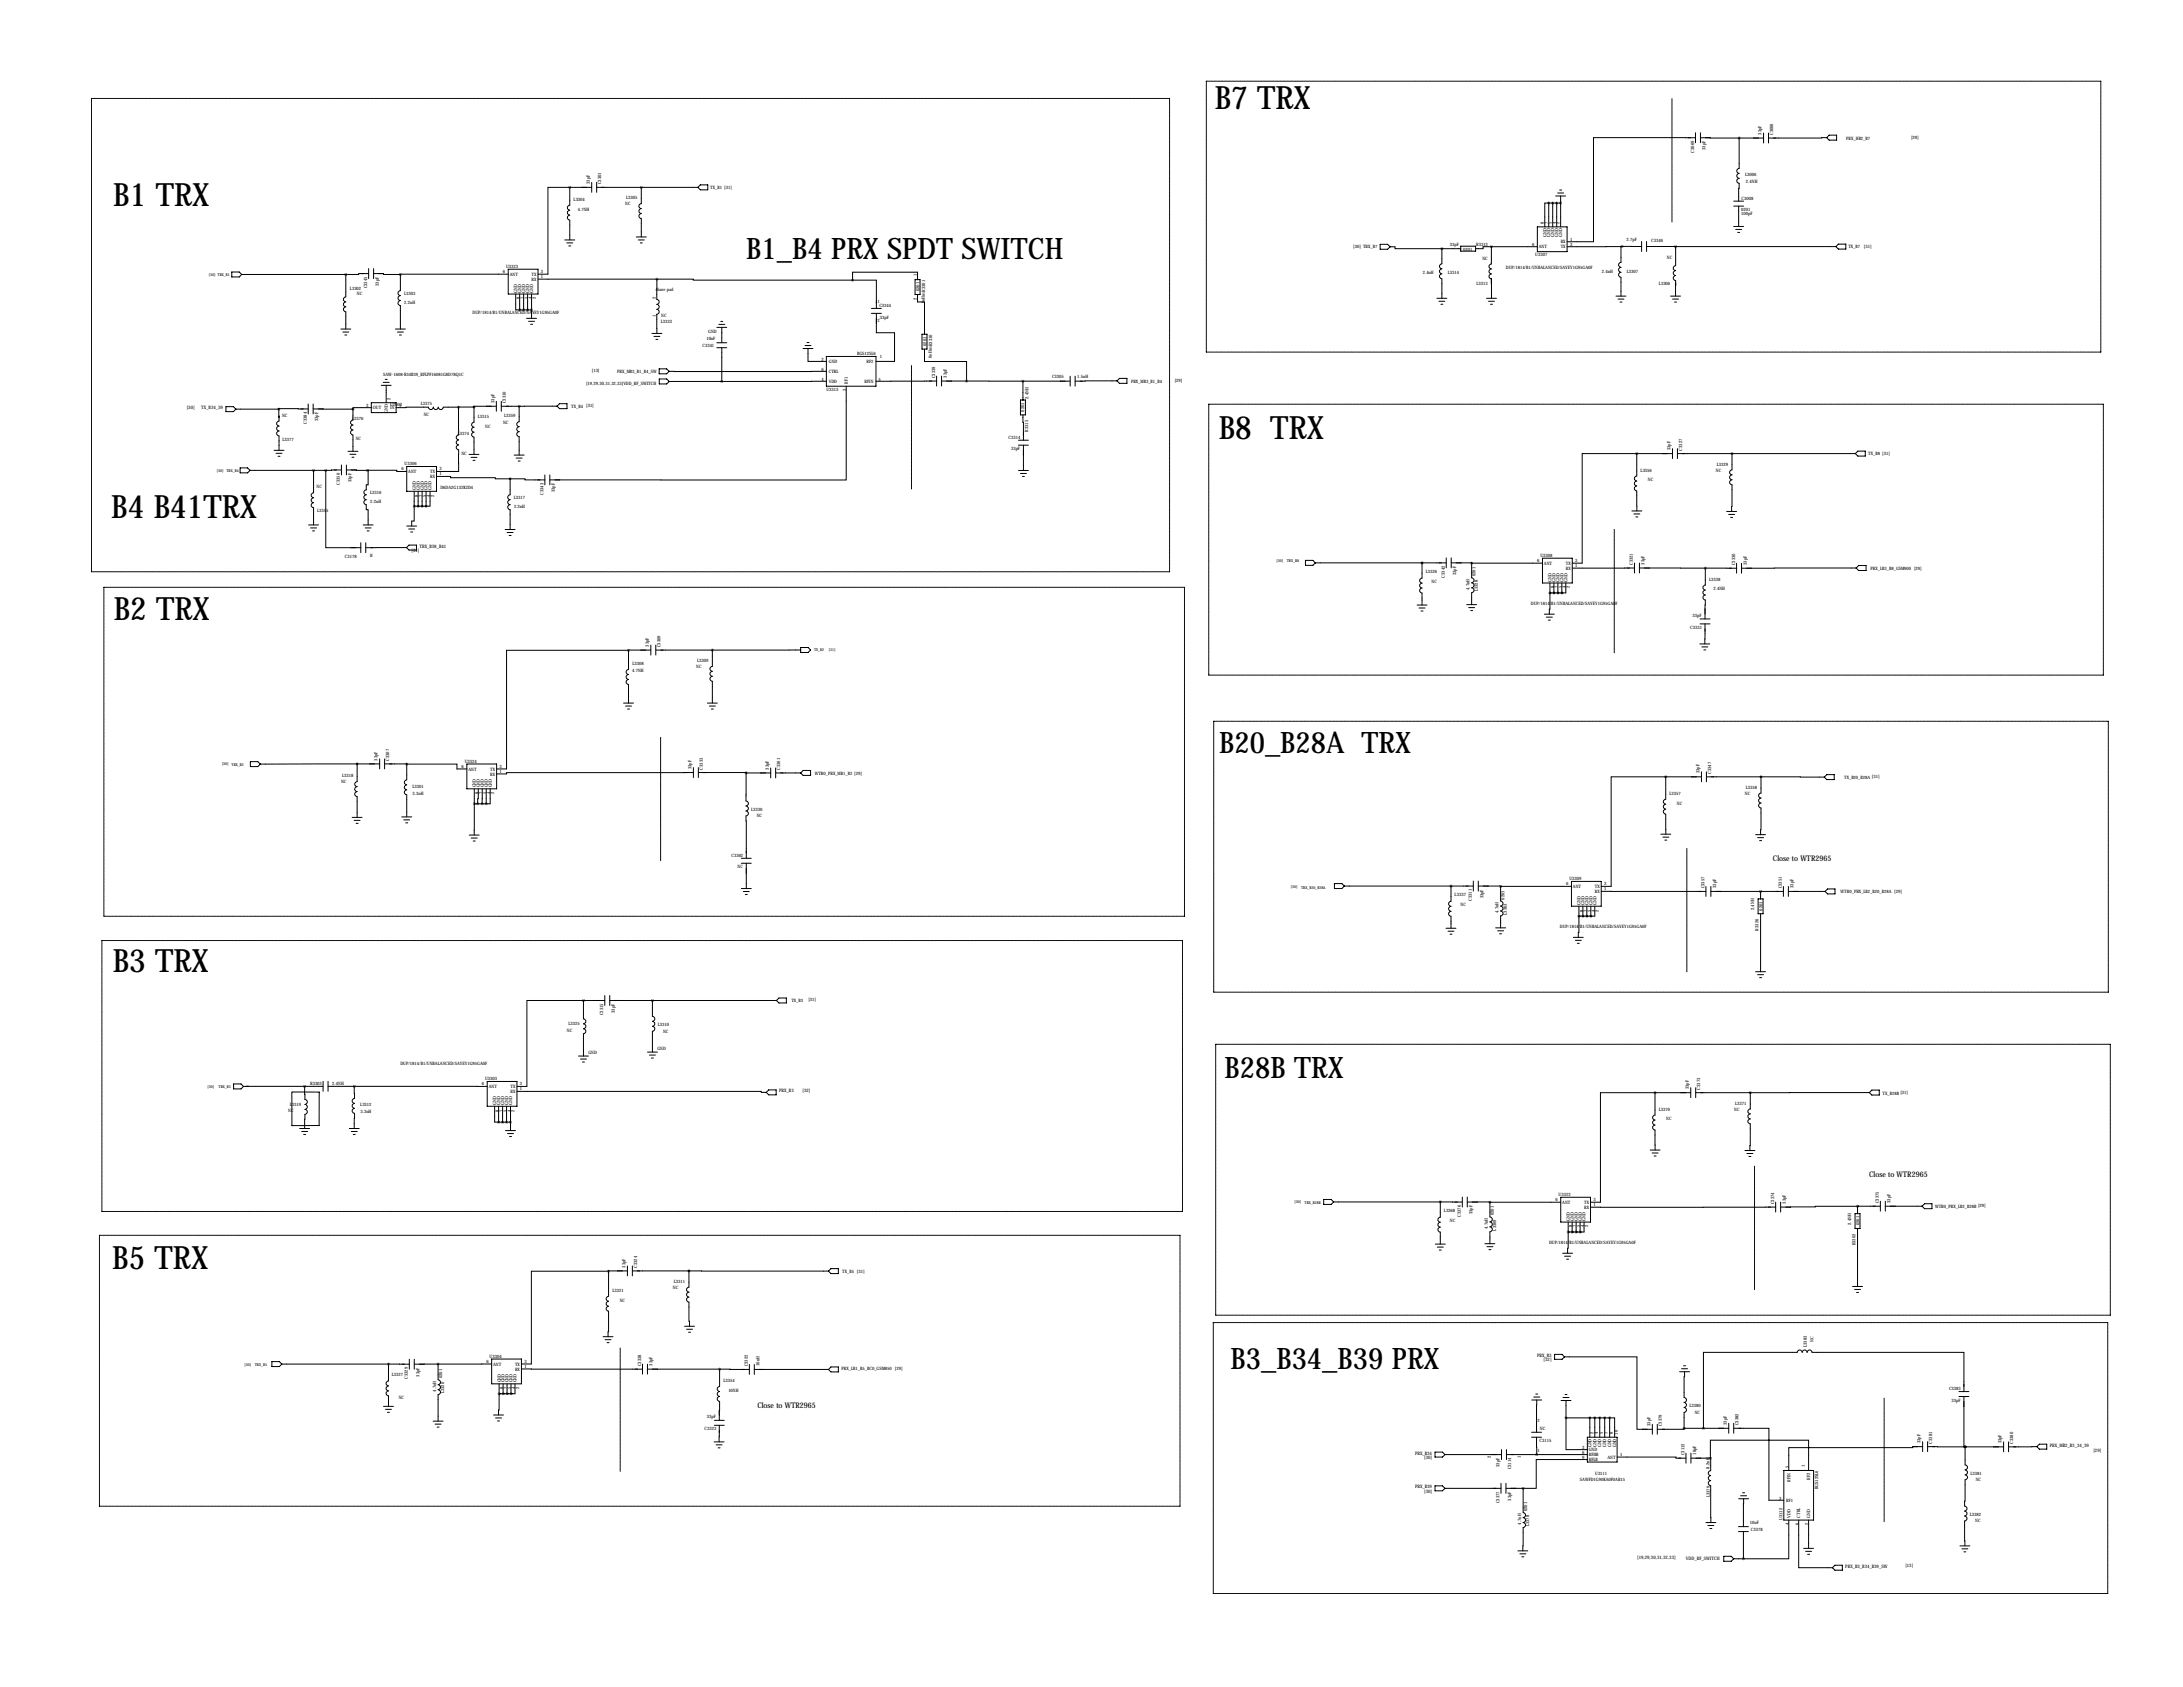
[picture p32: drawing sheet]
<svg xmlns="http://www.w3.org/2000/svg" width="1118mm" height="864mm" viewBox="0 0 1118 864" stroke-linecap="round" stroke-linejoin="round" font-family="sans-serif">
<defs><g id="words">
<g font-size="16.5">
<text x="622" y="56">B7 TRX</text>
<text x="58" y="106">B1 TRX</text>
<text x="624" y="225">B8 TRX</text>
<text x="57" y="265">B4 B41TRX</text>
<text x="58" y="317">B2 TRX</text>
<text x="58" y="497">B3 TRX</text>
<text x="57" y="649">B5 TRX</text>
</g>
<g font-size="15.1">
<text x="382" y="133">B1_B4 PRX SPDT SW</text>
<text x="512" y="133">ITCH</text>
<text x="624" y="386">B20_B28A TRX</text>
<text x="627" y="552">B28B TRX</text>
<text x="630" y="701">B3_B34_B39 PRX</text>
</g>
<g font-size="4">
<text x="908" y="441">Close to W</text>
<text x="925" y="441">TR2965</text>
<text x="957" y="603">Close to W</text>
<text x="974" y="603">TR2965</text>
<text x="388" y="721">Close to W</text>
<text x="405" y="721">TR2965</text>
</g>
<g font-size="2.4">
<text x="96" y="209">[30]</text>
<text x="103" y="209">TX_B34_39</text>
<text x="215" y="280">TRX_B38_B41</text>
<text x="211" y="282">[31]</text>
<text x="399" y="559">PRX_B3</text>
<text x="411" y="559">[32]</text>
<text x="787" y="695">PRX_B3</text>
<text x="790" y="697">[32]</text>
<text x="1049" y="741">PRX_MB2_B3_34_39</text>
<text x="1072" y="743">[29]</text>
<text x="724" y="745">PRX_B34</text>
<text x="729" y="747">[30]</text>
<text x="724" y="762">PRX_B39</text>
<text x="729" y="764">[30]</text>
<text x="838" y="798">[19,29,30,31,32,33]</text>
<text x="863" y="798">VDD_RF_SW</text>
<text x="875" y="798">ITCH</text>
<text x="945" y="803">PRX_B3_B34_B39_SW</text>
<text x="975" y="802">[13]</text>
</g>
<g font-size="2.3">
<text x="902" y="69" transform="rotate(-90 902 69)">33pF</text>
<text x="908" y="69" transform="rotate(-90 908 69)">C3006</text>
<text x="945" y="72">PRX_HB2_B7</text>
<text x="978" y="71">[29]</text>
<text x="873" y="77" transform="rotate(-90 873 77)">33pF</text>
<text x="867" y="78" transform="rotate(-90 867 78)">C3069</text>
<text x="302" y="94" transform="rotate(-90 302 94)">33pF</text>
<text x="308" y="94" transform="rotate(-90 308 94)">C3301</text>
<text x="893" y="90">L3006</text>
<text x="894" y="94">2.4NH</text>
<text x="364" y="97">TX_B1 [31]</text>
<text x="294" y="103">L3304</text>
<text x="296" y="108">4.7NH</text>
<text x="320" y="105">NC</text>
<text x="321" y="102">L3305</text>
<text x="892" y="102">C3008</text>
<text x="891" y="108">0201</text>
<text x="891" y="110">100pF</text>
<text x="790" y="115" transform="rotate(-90 790 115)">8</text>
<text x="792" y="115" transform="rotate(-90 792 115)">7</text>
<text x="794" y="115" transform="rotate(-90 794 115)">5</text>
<text x="796" y="115" transform="rotate(-90 796 115)">4</text>
<text x="798" y="115" transform="rotate(-90 798 115)">2</text>
<text x="742" y="126">33pF</text>
<text x="756" y="126">R3313</text>
<text x="784" y="126">6</text>
<text x="792" y="121" transform="rotate(-90 792 121)">GND</text>
<text x="794" y="121" transform="rotate(-90 794 121)">GND</text>
<text x="796" y="121" transform="rotate(-90 796 121)">GND</text>
<text x="798" y="121" transform="rotate(-90 798 121)">GND</text>
<text x="799" y="125">RX</text>
<text x="800" y="121" transform="rotate(-90 800 121)">GND</text>
<text x="804" y="126">3</text>
<text x="804" y="123">1</text>
<text x="833" y="123">2.7pF</text>
<text x="845" y="124">C3346</text>
<text x="693" y="127">[30] TRX_B7</text>
<text x="749" y="128">0201</text>
<text x="786" y="131">U3307</text>
<text x="788" y="127">ANT</text>
<text x="799" y="127">TX</text>
<text x="946" y="127">TX_B7 [31]</text>
<text x="259" y="137">U3323</text>
<text x="759" y="133">NC</text>
<text x="771" y="137">DUP/1814/B1/UNBALANCED/SAYEY1G95GA0F</text>
<text x="853" y="133">NC</text>
<text x="257" y="140">6</text>
<text x="261" y="141">ANT</text>
<text x="272" y="141">TX</text>
<text x="272" y="144">RX</text>
<text x="277" y="140">3</text>
<text x="277" y="142">1</text>
<text x="469" y="141" transform="rotate(-90 469 141)">1</text>
<text x="728" y="140">2.4nH</text>
<text x="741" y="140">L3314</text>
<text x="820" y="140">2.4nH</text>
<text x="833" y="140">L3307</text>
<text x="179" y="148">L3302</text>
<text x="188" y="148" transform="rotate(-90 188 148)">C3345</text>
<text x="194" y="146" transform="rotate(-90 194 146)">33pF</text>
<text x="265" y="150" transform="rotate(-90 265 150)">GND</text>
<text x="267" y="150" transform="rotate(-90 267 150)">GND</text>
<text x="269" y="150" transform="rotate(-90 269 150)">GND</text>
<text x="271" y="150" transform="rotate(-90 271 150)">GND</text>
<text x="273" y="150" transform="rotate(-90 273 150)">GND</text>
<text x="336" y="149">share pad</text>
<text x="471" y="149" transform="rotate(-90 471 149)">0201</text>
<text x="756" y="146">L3313</text>
<text x="849" y="146">L3306</text>
<text x="183" y="151">NC</text>
<text x="207" y="151">L3303</text>
<text x="207" y="156">2.2nH</text>
<text x="266" y="153" transform="rotate(-90 266 153)">8</text>
<text x="268" y="153" transform="rotate(-90 268 153)">7</text>
<text x="270" y="153" transform="rotate(-90 270 153)">5</text>
<text x="272" y="153" transform="rotate(-90 272 153)">4</text>
<text x="274" y="153" transform="rotate(-90 274 153)">2</text>
<text x="336" y="153" transform="rotate(-90 336 153)">2</text>
<text x="449" y="155">1</text>
<text x="469" y="154" transform="rotate(-90 469 154)">2</text>
<text x="473" y="155" transform="rotate(-90 473 155)">0oHmR3301</text>
<text x="242" y="161">DUP/1814/B1/UNBALANCED/SAYEY1G95GA0F</text>
<text x="450" y="157">C3344</text>
<text x="336" y="162" transform="rotate(-90 336 162)">1</text>
<text x="338" y="165">L3333</text>
<text x="339" y="162">NC</text>
<text x="449" y="165">2</text>
<text x="450" y="163">33pF</text>
<text x="363" y="170">GND</text>
<text x="360" y="177">C3341</text>
<text x="362" y="174">10nF</text>
<text x="474" y="177" transform="rotate(-90 474 177)">0201</text>
<text x="421" y="185">2</text>
<text x="424" y="186">GND</text>
<text x="439" y="182">BGS12SL6</text>
<text x="444" y="186">RF2</text>
<text x="450" y="183">1</text>
<text x="477" y="183" transform="rotate(-90 477 183)">0oHmR3310</text>
<text x="303" y="190">[13]</text>
<text x="316" y="191">PRX_MB3_B1_B4_SW</text>
<text x="421" y="190">6</text>
<text x="424" y="191">CTRL</text>
<text x="196" y="193">SAW</text>
<text x="201" y="193">-1608-B34B39_RFLPF16081G8D78Q1C</text>
<text x="300" y="197">[19,29,30,31,32,33]VDD_RF_SW</text>
<text x="331" y="197">ITCH</text>
<text x="421" y="195">4</text>
<text x="424" y="196">VDD</text>
<text x="434" y="196" transform="rotate(-90 434 196)">RF1</text>
<text x="443" y="196">RFIN</text>
<text x="450" y="195">5</text>
<text x="479" y="194" transform="rotate(-90 479 194)">C3339</text>
<text x="485" y="193" transform="rotate(-90 485 193)">33pF</text>
<text x="539" y="193">C3305</text>
<text x="552" y="193">1.5nH</text>
<text x="579" y="196">PRX_MB3_B1_B4</text>
<text x="601" y="196">[29]</text>
<text x="423" y="200">U3313</text>
<text x="433" y="200" transform="rotate(-90 433 200)">3</text>
<text x="187" y="208">3</text>
<text x="191" y="209">OUT</text>
<text x="200" y="208">U2903</text>
<text x="200" y="209">IN</text>
<text x="200" y="205" transform="rotate(-90 200 205)">2</text>
<text x="204" y="208">1</text>
<text x="215" y="207">L3375</text>
<text x="253" y="206" transform="rotate(-90 253 206)">33pF</text>
<text x="259" y="206" transform="rotate(-90 259 206)">C3310</text>
<text x="292" y="209">TX_B4 [31]</text>
<text x="527" y="204" transform="rotate(-90 527 204)">2.4NH</text>
<text x="144" y="213">NC</text>
<text x="163" y="216" transform="rotate(-90 163 216)">33pF</text>
<text x="180" y="215">L3376</text>
<text x="199" y="211" transform="rotate(-90 199 211)">GND</text>
<text x="217" y="213">NC</text>
<text x="245" y="214">L3315</text>
<text x="258" y="214">L3359</text>
<text x="524" y="211" transform="rotate(-90 524 211)">0201</text>
<text x="157" y="217" transform="rotate(-90 157 217)">C3384</text>
<text x="248" y="219">NC</text>
<text x="258" y="217">NC</text>
<text x="526" y="221" transform="rotate(-90 526 221)">R3315</text>
<text x="145" y="226">L3377</text>
<text x="182" y="225">NC</text>
<text x="234" y="223">L3374</text>
<text x="516" y="225">C3314</text>
<text x="236" y="233">NC</text>
<text x="518" y="231">33pF</text>
<text x="855" y="230" transform="rotate(-90 855 230)">33pF</text>
<text x="861" y="231" transform="rotate(-90 861 231)">C3327</text>
<text x="956" y="233">TX_B8 [31]</text>
<text x="207" y="238">U3306</text>
<text x="879" y="238">L3329</text>
<text x="206" y="241">6</text>
<text x="209" y="242">ANT</text>
<text x="220" y="242">TX</text>
<text x="220" y="245">RX</text>
<text x="225" y="241">3</text>
<text x="225" y="243">1</text>
<text x="840" y="241">L3356</text>
<text x="878" y="241">NC</text>
<text x="162" y="250">NC</text>
<text x="174" y="248" transform="rotate(-90 174 248)">C3350</text>
<text x="180" y="247" transform="rotate(-90 180 247)">33pF</text>
<text x="213" y="251" transform="rotate(-90 213 251)">GND</text>
<text x="215" y="251" transform="rotate(-90 215 251)">GND</text>
<text x="217" y="251" transform="rotate(-90 217 251)">GND</text>
<text x="219" y="251" transform="rotate(-90 219 251)">GND</text>
<text x="221" y="251" transform="rotate(-90 221 251)">GND</text>
<text x="226" y="250">D6DA2G132K2D4</text>
<text x="844" y="246">NC</text>
<text x="189" y="253">L3316</text>
<text x="189" y="258">2.2nH</text>
<text x="214" y="254" transform="rotate(-90 214 254)">8</text>
<text x="216" y="254" transform="rotate(-90 216 254)">7</text>
<text x="218" y="254" transform="rotate(-90 218 254)">5</text>
<text x="220" y="254" transform="rotate(-90 220 254)">4</text>
<text x="222" y="254" transform="rotate(-90 222 254)">2</text>
<text x="263" y="256">L3317</text>
<text x="278" y="253" transform="rotate(-90 278 253)">C3343</text>
<text x="284" y="252" transform="rotate(-90 284 252)">33pF</text>
<text x="162" y="262">L3355</text>
<text x="263" y="260">2.2nH</text>
<text x="177" y="285">C3178</text>
<text x="191" y="285" transform="rotate(-90 191 285)">nc</text>
<text x="787" y="288">6</text>
<text x="789" y="285">U3308</text>
<text x="806" y="288">3</text>
<text x="730" y="293">L3326</text>
<text x="790" y="289">ANT</text>
<text x="802" y="289">TX</text>
<text x="802" y="292">RX</text>
<text x="806" y="290">1</text>
<text x="836" y="289" transform="rotate(-90 836 289)">C3321</text>
<text x="842" y="289" transform="rotate(-90 842 289)">33pF</text>
<text x="888" y="289" transform="rotate(-90 888 289)">C3330</text>
<text x="894" y="289" transform="rotate(-90 894 289)">33pF</text>
<text x="958" y="292">PRX_LB3_B8_GSM900 [29]</text>
<text x="733" y="299">NC</text>
<text x="740" y="296" transform="rotate(-90 740 296)">C3342</text>
<text x="746" y="294" transform="rotate(-90 746 294)">33pF</text>
<text x="755" y="295" transform="rotate(-90 755 295)">0201</text>
<text x="794" y="298" transform="rotate(-90 794 298)">GND</text>
<text x="796" y="298" transform="rotate(-90 796 298)">GND</text>
<text x="798" y="298" transform="rotate(-90 798 298)">GND</text>
<text x="800" y="298" transform="rotate(-90 800 298)">GND</text>
<text x="802" y="298" transform="rotate(-90 802 298)">GND</text>
<text x="875" y="297">L3338</text>
<text x="752" y="302" transform="rotate(-90 752 302)">4.7nH</text>
<text x="757" y="303" transform="rotate(-90 757 303)">L3328</text>
<text x="796" y="301" transform="rotate(-90 796 301)">8</text>
<text x="798" y="301" transform="rotate(-90 798 301)">7</text>
<text x="800" y="301" transform="rotate(-90 800 301)">5</text>
<text x="802" y="301" transform="rotate(-90 802 301)">4</text>
<text x="804" y="301" transform="rotate(-90 804 301)">2</text>
<text x="877" y="302">2.4NH</text>
<text x="784" y="309">DUP/1814/B1/UNBALANCED/SAYEY1G95GA0F</text>
<text x="867" y="316">33pF</text>
<text x="865" y="322">C3331</text>
<text x="332" y="331" transform="rotate(-90 332 331)">33pF</text>
<text x="338" y="331" transform="rotate(-90 338 331)">C3309</text>
<text x="324" y="341">L3308</text>
<text x="357" y="339">L3309</text>
<text x="324" y="344">4.7NH</text>
<text x="356" y="342">NC</text>
<text x="193" y="389" transform="rotate(-90 193 389)">33pF</text>
<text x="199" y="390" transform="rotate(-90 199 390)">C3307</text>
<text x="236" y="393">6</text>
<text x="238" y="390">U3324</text>
<text x="240" y="394">ANT</text>
<text x="251" y="394">TX</text>
<text x="256" y="393">3</text>
<text x="256" y="396">1</text>
<text x="354" y="394" transform="rotate(-90 354 394)">33pF</text>
<text x="360" y="394" transform="rotate(-90 360 394)">C3333</text>
<text x="394" y="394" transform="rotate(-90 394 394)">33pF</text>
<text x="399" y="394" transform="rotate(-90 399 394)">C3361</text>
<text x="870" y="396" transform="rotate(-90 870 396)">33pF</text>
<text x="175" y="401">NC</text>
<text x="175" y="398">L3318</text>
<text x="251" y="397">RX</text>
<text x="417" y="397">W</text>
<text x="419" y="397">TR0_PRX_MB1_B2 [29]</text>
<text x="876" y="396" transform="rotate(-90 876 396)">C3347</text>
<text x="944" y="399">TX_B20_B28A[31]</text>
<text x="211" y="403">L3301</text>
<text x="211" y="407">3.3nH</text>
<text x="244" y="403" transform="rotate(-90 244 403)">GND</text>
<text x="245" y="407" transform="rotate(-90 245 407)">8</text>
<text x="246" y="403" transform="rotate(-90 246 403)">GND</text>
<text x="247" y="407" transform="rotate(-90 247 407)">7</text>
<text x="248" y="403" transform="rotate(-90 248 403)">GND</text>
<text x="249" y="407" transform="rotate(-90 249 407)">5</text>
<text x="250" y="403" transform="rotate(-90 250 403)">GND</text>
<text x="251" y="407" transform="rotate(-90 251 407)">4</text>
<text x="252" y="403" transform="rotate(-90 252 403)">GND</text>
<text x="253" y="407" transform="rotate(-90 253 407)">2</text>
<text x="855" y="407">L3357</text>
<text x="893" y="407">NC</text>
<text x="894" y="404">L3358</text>
<text x="859" y="412">NC</text>
<text x="385" y="415">L3330</text>
<text x="387" y="418">NC</text>
<text x="374" y="439">C3362</text>
<text x="378" y="445">NC</text>
<text x="802" y="453">6</text>
<text x="803" y="450">U3309</text>
<text x="805" y="455">ANT</text>
<text x="816" y="455">TX</text>
<text x="821" y="453">3</text>
<text x="821" y="456">1</text>
<text x="873" y="455" transform="rotate(-90 873 455)">C3357</text>
<text x="879" y="455" transform="rotate(-90 879 455)">33pF</text>
<text x="912" y="455" transform="rotate(-90 912 455)">C3351</text>
<text x="918" y="455" transform="rotate(-90 918 455)">33pF</text>
<text x="745" y="459">L3337</text>
<text x="754" y="461" transform="rotate(-90 754 461)">C3311</text>
<text x="759" y="460" transform="rotate(-90 759 460)">33pF</text>
<text x="770" y="461" transform="rotate(-90 770 461)">0201</text>
<text x="816" y="457">RX</text>
<text x="942" y="457">W</text>
<text x="944" y="457">TR0_PRX_LB2_B20_B28A [29]</text>
<text x="748" y="464">NC</text>
<text x="767" y="467" transform="rotate(-90 767 467)">4.7nH</text>
<text x="809" y="463" transform="rotate(-90 809 463)">GND</text>
<text x="810" y="467" transform="rotate(-90 810 467)">8</text>
<text x="811" y="463" transform="rotate(-90 811 463)">GND</text>
<text x="812" y="467" transform="rotate(-90 812 467)">7</text>
<text x="813" y="463" transform="rotate(-90 813 463)">GND</text>
<text x="815" y="467" transform="rotate(-90 815 467)">5</text>
<text x="815" y="463" transform="rotate(-90 815 463)">GND</text>
<text x="817" y="467" transform="rotate(-90 817 467)">4</text>
<text x="817" y="463" transform="rotate(-90 817 463)">GND</text>
<text x="819" y="467" transform="rotate(-90 819 467)">2</text>
<text x="898" y="466" transform="rotate(-90 898 466)">2.4NH</text>
<text x="902" y="466" transform="rotate(-90 902 466)">0201</text>
<text x="771" y="468" transform="rotate(-90 771 468)">L3363</text>
<text x="799" y="475">DUP/1814/B1/UNBALANCED/SAYEY1G95GA0F</text>
<text x="900" y="476" transform="rotate(-90 900 476)">R3326</text>
<text x="405" y="513">TX_B3</text>
<text x="414" y="513">[31]</text>
<text x="309" y="520" transform="rotate(-90 309 520)">C3315</text>
<text x="315" y="519" transform="rotate(-90 315 519)">33pF</text>
<text x="291" y="525">L3325</text>
<text x="337" y="525">L3310</text>
<text x="290" y="528">NC</text>
<text x="339" y="529">NC</text>
<text x="301" y="539">GND</text>
<text x="337" y="537">GND</text>
<text x="205" y="545">DUP/1814/B1/UNBALANCED/SAYEY1G95GA0F</text>
<text x="159" y="555">R3303</text>
<text x="170" y="555">2.4NH</text>
<text x="247" y="556">6</text>
<text x="248" y="553">U3303</text>
<text x="250" y="557">ANT</text>
<text x="261" y="557">TX</text>
<text x="266" y="556">3</text>
<text x="865" y="558" transform="rotate(-90 865 558)">33pF</text>
<text x="870" y="558" transform="rotate(-90 870 558)">C3373</text>
<text x="261" y="560">RX</text>
<text x="266" y="558">1</text>
<text x="964" y="560">TX_B28B[31]</text>
<text x="148" y="569">NC</text>
<text x="148" y="566">L3319</text>
<text x="184" y="566">L3312</text>
<text x="185" y="570">3.3nH</text>
<text x="254" y="566" transform="rotate(-90 254 566)">GND</text>
<text x="255" y="569" transform="rotate(-90 255 569)">8</text>
<text x="256" y="566" transform="rotate(-90 256 566)">GND</text>
<text x="257" y="569" transform="rotate(-90 257 569)">7</text>
<text x="258" y="566" transform="rotate(-90 258 566)">GND</text>
<text x="259" y="569" transform="rotate(-90 259 569)">5</text>
<text x="260" y="566" transform="rotate(-90 260 566)">GND</text>
<text x="261" y="569" transform="rotate(-90 261 569)">4</text>
<text x="262" y="566" transform="rotate(-90 262 566)">GND</text>
<text x="263" y="569" transform="rotate(-90 263 569)">2</text>
<text x="849" y="569">L3370</text>
<text x="888" y="569">NC</text>
<text x="888" y="565">L3371</text>
<text x="853" y="574">NC</text>
<text x="796" y="615">6</text>
<text x="798" y="612">U3322</text>
<text x="800" y="616">ANT</text>
<text x="811" y="616">TX</text>
<text x="816" y="615">3</text>
<text x="816" y="617">1</text>
<text x="908" y="616" transform="rotate(-90 908 616)">C3374</text>
<text x="914" y="616" transform="rotate(-90 914 616)">33pF</text>
<text x="962" y="616" transform="rotate(-90 962 616)">C3375</text>
<text x="968" y="616" transform="rotate(-90 968 616)">33pF</text>
<text x="739" y="620">L3368</text>
<text x="748" y="623" transform="rotate(-90 748 623)">C3376</text>
<text x="754" y="622" transform="rotate(-90 754 622)">33pF</text>
<text x="765" y="622" transform="rotate(-90 765 622)">0201</text>
<text x="811" y="619">RX</text>
<text x="991" y="618">W</text>
<text x="993" y="618">TR0_PRX_LB2_B28B[29]</text>
<text x="742" y="626">NC</text>
<text x="762" y="629" transform="rotate(-90 762 629)">4.7nH</text>
<text x="766" y="630" transform="rotate(-90 766 630)">L3369</text>
<text x="804" y="625" transform="rotate(-90 804 625)">GND</text>
<text x="805" y="628" transform="rotate(-90 805 628)">8</text>
<text x="806" y="625" transform="rotate(-90 806 625)">GND</text>
<text x="807" y="628" transform="rotate(-90 807 628)">7</text>
<text x="808" y="625" transform="rotate(-90 808 625)">GND</text>
<text x="809" y="628" transform="rotate(-90 809 628)">5</text>
<text x="810" y="625" transform="rotate(-90 810 625)">GND</text>
<text x="811" y="628" transform="rotate(-90 811 628)">4</text>
<text x="812" y="625" transform="rotate(-90 812 625)">GND</text>
<text x="813" y="628" transform="rotate(-90 813 628)">2</text>
<text x="948" y="627" transform="rotate(-90 948 627)">2.4NH</text>
<text x="952" y="627" transform="rotate(-90 952 627)">0201</text>
<text x="793" y="637">DUP/1814/B1/UNBALANCED/SAYEY1G95GA0F</text>
<text x="950" y="638" transform="rotate(-90 950 638)">R3302</text>
<text x="320" y="649" transform="rotate(-90 320 649)">33pF</text>
<text x="326" y="649" transform="rotate(-90 326 649)">C3324</text>
<text x="431" y="652">TX_B5 [31]</text>
<text x="344" y="660">NC</text>
<text x="345" y="657">L3311</text>
<text x="314" y="661">L3321</text>
<text x="317" y="666">NC</text>
<text x="925" y="690" transform="rotate(-90 925 690)">L3383</text>
<text x="928" y="687" transform="rotate(-90 928 687)">NC</text>
<text x="251" y="695">U3304</text>
<text x="249" y="698">6</text>
<text x="252" y="699">ANT</text>
<text x="264" y="699">TX</text>
<text x="264" y="702">RX</text>
<text x="268" y="698">3</text>
<text x="268" y="700">1</text>
<text x="328" y="699" transform="rotate(-90 328 699)">C3338</text>
<text x="334" y="699" transform="rotate(-90 334 699)">33pF</text>
<text x="383" y="700" transform="rotate(-90 383 700)">C3322</text>
<text x="389" y="699" transform="rotate(-90 389 699)">10nH</text>
<text x="431" y="702">PRX_LB1_B5_BC0_GSM850 [29]</text>
<text x="201" y="704">L3327</text>
<text x="209" y="706" transform="rotate(-90 209 706)">C3329</text>
<text x="215" y="705" transform="rotate(-90 215 705)">33pF</text>
<text x="226" y="706" transform="rotate(-90 226 706)">0201</text>
<text x="256" y="708" transform="rotate(-90 256 708)">GND</text>
<text x="258" y="708" transform="rotate(-90 258 708)">GND</text>
<text x="260" y="708" transform="rotate(-90 260 708)">GND</text>
<text x="262" y="708" transform="rotate(-90 262 708)">GND</text>
<text x="264" y="708" transform="rotate(-90 264 708)">GND</text>
<text x="370" y="708">L3354</text>
<text x="223" y="712" transform="rotate(-90 223 712)">4.7nH</text>
<text x="227" y="713" transform="rotate(-90 227 713)">L3320</text>
<text x="258" y="711" transform="rotate(-90 258 711)">8</text>
<text x="260" y="711" transform="rotate(-90 260 711)">7</text>
<text x="262" y="711" transform="rotate(-90 262 711)">5</text>
<text x="264" y="711" transform="rotate(-90 264 711)">4</text>
<text x="266" y="711" transform="rotate(-90 266 711)">2</text>
<text x="373" y="713">10NH</text>
<text x="998" y="712">C3383</text>
<text x="204" y="716">NC</text>
<text x="999" y="718">33pF</text>
<text x="865" y="720">L3380</text>
<text x="868" y="724">NC</text>
<text x="362" y="726">33pF</text>
<text x="787" y="728">2</text>
<text x="845" y="730" transform="rotate(-90 845 730)">33pF</text>
<text x="851" y="730" transform="rotate(-90 851 730)">C3379</text>
<text x="884" y="729" transform="rotate(-90 884 729)">33pF</text>
<text x="890" y="730" transform="rotate(-90 890 730)">C3382</text>
<text x="361" y="732">C3323</text>
<text x="788" y="732">NC</text>
<text x="816" y="734" transform="rotate(-90 816 734)">2</text>
<text x="818" y="734" transform="rotate(-90 818 734)">4</text>
<text x="821" y="734" transform="rotate(-90 821 734)">5</text>
<text x="823" y="734" transform="rotate(-90 823 734)">7</text>
<text x="826" y="734" transform="rotate(-90 826 734)">8</text>
<text x="828" y="734" transform="rotate(-90 828 734)">10</text>
<text x="787" y="743">1</text>
<text x="788" y="738">C3115</text>
<text x="810" y="742">3</text>
<text x="813" y="743">GND</text>
<text x="815" y="741" transform="rotate(-90 815 741)">GND</text>
<text x="817" y="741" transform="rotate(-90 817 741)">GND</text>
<text x="820" y="741" transform="rotate(-90 820 741)">GND</text>
<text x="822" y="741" transform="rotate(-90 822 741)">GND</text>
<text x="825" y="741" transform="rotate(-90 825 741)">GND</text>
<text x="827" y="741" transform="rotate(-90 827 741)">GND</text>
<text x="983" y="739" transform="rotate(-90 983 739)">33pF</text>
<text x="989" y="739" transform="rotate(-90 989 739)">C3381</text>
<text x="1025" y="739" transform="rotate(-90 1025 739)">33pF</text>
<text x="1031" y="739" transform="rotate(-90 1031 739)">C3380</text>
<text x="763" y="746" transform="rotate(-90 763 746)">2</text>
<text x="779" y="746" transform="rotate(-90 779 746)">1</text>
<text x="810" y="747">9</text>
<text x="810" y="744">6</text>
<text x="813" y="748">RFLB</text>
<text x="813" y="745">RFHB</text>
<text x="823" y="747">ANT</text>
<text x="829" y="745">1</text>
<text x="862" y="745" transform="rotate(-90 862 745)">C3112</text>
<text x="868" y="745" transform="rotate(-90 868 745)">18pF</text>
<text x="768" y="751" transform="rotate(-90 768 751)">33pF</text>
<text x="774" y="752" transform="rotate(-90 774 752)">C3114</text>
<text x="817" y="755">U3111</text>
<text x="875" y="752" transform="rotate(-90 875 752)">8.2nH</text>
<text x="916" y="751" transform="rotate(-90 916 751)">5</text>
<text x="924" y="751" transform="rotate(-90 924 751)">1</text>
<text x="1009" y="755">L3381</text>
<text x="809" y="758">SAW</text>
<text x="813" y="758">FD1G90KA0F0AR15</text>
<text x="917" y="759" transform="rotate(-90 917 759)">RFIN</text>
<text x="927" y="758" transform="rotate(-90 927 758)">RF2</text>
<text x="1012" y="758">NC</text>
<text x="875" y="766" transform="rotate(-90 875 766)">L3379</text>
<text x="911" y="768">3</text>
<text x="931" y="762" transform="rotate(-90 931 762)">BGS12SL6</text>
<text x="768" y="769" transform="rotate(-90 768 769)">C3377</text>
<text x="774" y="768" transform="rotate(-90 774 768)">33pF</text>
<text x="782" y="774" transform="rotate(-90 782 774)">0201</text>
<text x="915" y="769">RF1</text>
<text x="913" y="778" transform="rotate(-90 913 778)">U3112</text>
<text x="917" y="777" transform="rotate(-90 917 777)">VDD</text>
<text x="922" y="777" transform="rotate(-90 922 777)">CTRL</text>
<text x="927" y="777" transform="rotate(-90 927 777)">GND</text>
<text x="1008" y="776">L3382</text>
<text x="1011" y="779">NC</text>
<text x="779" y="780" transform="rotate(-90 779 780)">4.7nH</text>
<text x="783" y="781" transform="rotate(-90 783 781)">L3378</text>
<text x="896" y="780">10nF</text>
<text x="896" y="784">C3378</text>
<text x="916" y="781" transform="rotate(-90 916 781)">4</text>
<text x="921" y="781" transform="rotate(-90 921 781)">6</text>
<text x="926" y="781" transform="rotate(-90 926 781)">2</text>
</g>
<g font-size="2">
<text x="107" y="141">[30] TRX_B1</text>
<text x="111" y="242">[30]</text>
<text x="116" y="242">TRX_B4</text>
<text x="654" y="288">[30]</text>
<text x="659" y="288">TRX_B8</text>
<text x="417" y="334">TX_B2</text>
<text x="424" y="333">[31]</text>
<text x="114" y="392">[30]</text>
<text x="119" y="392">TRX_B2</text>
<text x="661" y="455">[30]</text>
<text x="666" y="455">TRX_B20_B28A</text>
<text x="106" y="557">[30]</text>
<text x="112" y="557">TRX_B3</text>
<text x="663" y="616">[30]</text>
<text x="668" y="616">TRX_B28B</text>
<text x="125" y="699">[30]</text>
<text x="130" y="699">TRX_B5</text>
</g>
</g></defs>
<g fill="none" stroke="#000" stroke-width=".51" stroke-dasharray=".4 .4">
<path d="M47 50v243M599 50h-552M618 42v138M856 50v64M1076 42h-458M467 187v64M618 180h458M1076 180v-138M619 207v139M1077 207h-458M826 271v64M47 293h552"/>
<path d="M599 293v-243M53 301v168M606 301h-553M619 346h458M1077 346v-139M338 377v64M621 369v139M1079 369h-458M53 469h553M606 469v-168M52 481v139M605 481h-553"/>
<path d="M864 497v-63M621 508h458M1079 508v-139M622 535v138M1080 535h-458M51 632v139M52 620h553M604 632h-553M605 620v-139M621 677v139M622 673h458M898 660v-63"/>
<path d="M1079 677h-458M1080 673v-138M317 690v64M965 716v63M51 771h553M604 771v-139M621 816h458M1079 816v-139"/>
</g>
<g fill="none" stroke="#000" stroke-width=".51">
<path d="M868 71l-52-1v54h-14M868 68v5M871 71h19M871 68v5M890 71v15a1.3 1.3 0 0 0-1 1 1.3 1.3 0 0 0 1 2 1.3 1.3 0 0 0-1 1 1.3 1.3 0 0 0 1 1 1.3 1.3 0 0 0-1 2 1.3 1.3 0 0 0 1 1v9M890 71h13M903 68v5M905 68v5M935 70l-30 1M936 69h4v3h-4l-1-2zM292 96v9a1.3 1.3 0 0 0-2 1 1.4 1.4 0 0 0 2 2 1.3 1.3 0 0 0-2 1 1.3 1.3 0 0 0 2 1 1.3 1.3 0 0 0-2 1 1.4 1.4 0 0 0 2 2v10M292 96h-11v44h-6"/>
<path d="M292 96h11M303 93v5M305 96h52M305 93v5M328 96v8a1.3 1.3 0 0 0-1 2 1.3 1.3 0 0 0 1 1 1.3 1.3 0 0 0-1 1 1.3 1.3 0 0 0 1 1 1.3 1.3 0 0 0-1 2 1.3 1.3 0 0 0 1 1v9M359 95h3v2h-3l-2-1zM797 99h4M798 97h1M787 116h15v13h-15zM793 104h-2v12M793 104v12M793 104h6"/>
<path d="M795 104v12M796 100h6M797 104v12M799 100v16M888 103h5M888 106h5M888 116h5M889 117h3M890 119h1M890 106v10M119 139h3l2 2-2 1h-3zM189 138v5"/>
<path d="M191 138v5M260 138h15v13h-15zM289 123h5M290 124h3M291 126h1M326 121h5M327 123h3M328 124h1M707 125h3l2 1-2 2h-3zM712 126h2v1h24M738 127v8a1.3 1.3 0 0 0-1 1 1.3 1.3 0 0 0 1 2 1.3 1.3 0 0 0-1 1 1.3 1.3 0 0 0 1 1 1.3 1.3 0 0 0-1 1 1.3 1.3 0 0 0 1 2v10M738 127h10"/>
<path d="M748 126h7v3h-7zM764 126v9a1.3 1.3 0 0 0-2 1 1.4 1.4 0 0 0 2 2 1.3 1.3 0 0 0-2 1 1.3 1.3 0 0 0 2 1 1.3 1.3 0 0 0-2 1 1.4 1.4 0 0 0 2 2v10M764 126h-5v1h-4M764 126h23M830 126v8a1.3 1.3 0 0 0-1 2 1.3 1.3 0 0 0 1 1 1.3 1.3 0 0 0-1 1 1.3 1.3 0 0 0 1 1 1.3 1.3 0 0 0-1 2 1.3 1.3 0 0 0 1 1v10M830 126h10M830 126h-28M840 124v5M843 126h15M843 124v5M858 126v10a1.3 1.3 0 0 0-1 1 1.3 1.3 0 0 0 1 2 1.3 1.3 0 0 0-1 1 1.3 1.3 0 0 0 1 1 1.3 1.3 0 0 0-1 1 1.3 1.3 0 0 0 1 2v8M858 126h82"/>
<path d="M941 125h4v3h-4l-1-2zM124 141h53M177 141v11a1.3 1.3 0 0 0-1 1 1.3 1.3 0 0 0 1 2 1.3 1.3 0 0 0-1 1 1.3 1.3 0 0 0 1 1 1.3 1.3 0 0 0-1 1 1.3 1.3 0 0 0 1 2v8M189 140l-12 1M191 140l14 1M205 141v8a1.3 1.3 0 0 0-1 1 1.3 1.3 0 0 0 1 1 1.3 1.3 0 0 0-1 2 1.3 1.3 0 0 0 1 1 1.3 1.3 0 0 0-1 1 1.3 1.3 0 0 0 1 1v12M260 140l-55 1M264 151v8h2M266 151v8M266 159h6M268 151v8M270 151v8"/>
<path d="M272 151v12M275 143h61M336 143v10a1.3 1.3 0 0 1 1 2 1.3 1.3 0 0 1-1 1 1.3 1.3 0 0 1 1 1 1.3 1.3 0 0 1-1 1 1.3 1.3 0 0 1 1 2 1.3 1.3 0 0 1-1 1v10M336 143h19h81M436 143h13v15M446 158h5M468 143h3v8h-3zM470 151v4h3v16M470 143v-4h-34v4M736 153h5M737 154h3M738 156h1"/>
<path d="M761 153h5M762 154h3M763 156h1M827 152h5M828 153h3M829 155h1M855 152h5M856 153h3M857 155h1M174 168h6M176 170h3M177 172h1"/>
<path d="M202 168h6M203 170h4M204 172h1M270 163h5M271 164h3M272 166h1M334 171h5M335 172h3M336 174h1M367 175h5M367 178h5M367 168h5"/>
<path d="M368 166h3M369 165h1M370 168v7M370 178v17M411 178h5M412 177h3M413 175h1M414 178v7h9M446 160h5M449 160v10h9v15h-10M472 171h3v8h-3zM473 179v6h22v10"/>
<path d="M195 197h5M196 196h3M197 194h1M198 197v9M337 189h4l2 1-2 1h-4zM338 194h3l2 1-2 2h-3zM343 190h80M343 195h27M423 195h-53M423 182h25v16h-25zM433 198v48h-152M480 195h-32"/>
<path d="M480 193v5M482 195h13M482 193v5M495 195h29M524 195v10M524 195h24M548 193v5M550 193v5M572 195h-22M573 194h4v2h-4l-1-1zM116 208h3l2 1-2 2h-3zM121 209h22"/>
<path d="M143 209v7a1.3 1.3 0 0 0-1 1 1.3 1.3 0 0 0 1 1 1.3 1.3 0 0 0-1 1 1.3 1.3 0 0 0 1 2 1.3 1.3 0 0 0-1 1 1.3 1.3 0 0 0 1 1v8M158 209h-15M158 207v5M160 209h21M160 207v5M181 209v6a1.3 1.3 0 0 0-2 1 1.4 1.4 0 0 0 2 2 1.3 1.3 0 0 0-2 1 1.3 1.3 0 0 0 2 1 1.3 1.3 0 0 0-2 1 1.4 1.4 0 0 0 2 2v8M190 209h-9M190 206h13v5h-13zM235 208h-8a1.3 1.3 0 0 1-1 2 1.4 1.4 0 0 1-2-2 1.3 1.3 0 0 1-1 2 1.3 1.3 0 0 1-1-2 1.3 1.3 0 0 1-1 2 1.4 1.4 0 0 1-2-2l-16 1M235 208v15a1.3 1.3 0 0 0-1 1 1.3 1.3 0 0 0 1 1 1.3 1.3 0 0 0-1 1 1.3 1.3 0 0 0 1 2 1.3 1.3 0 0 0-1 1 1.3 1.3 0 0 0 1 1v11h-12M243 208v8a1.3 1.3 0 0 0-2 1 1.4 1.4 0 0 0 2 2 1.3 1.3 0 0 0-2 1 1.3 1.3 0 0 0 2 1 1.3 1.3 0 0 0-2 1 1.4 1.4 0 0 0 2 2v9M243 208h-8"/>
<path d="M254 208h-11M254 205v6M257 208h9M257 205v6M266 216a1.3 1.3 0 0 0-1 1 1.3 1.3 0 0 0 1 1 1.3 1.3 0 0 0-1 2 1.3 1.3 0 0 0 1 1 1.3 1.3 0 0 0-1 1 1.3 1.3 0 0 0 1 2v9M266 208v8M285 208h-19M286 207h4v2h-4l-1-1zM522 205h3v7h-3zM524 212v13M123 240h4l1 1-1 1h-4zM140 231h5"/>
<path d="M141 232h3M142 234h1M175 238v5M177 238v5M178 231h5M179 233h3M180 234h1M208 239h15v13h-15zM240 233h5M241 234h3M242 236h1M263 233h5"/>
<path d="M264 234h3M265 236h1M521 225h5M521 228h5M524 228v13M838 232v12a1.3 1.3 0 0 0-1 1 1.3 1.3 0 0 0 1 1 1.3 1.3 0 0 0-1 1 1.3 1.3 0 0 0 1 2 1.3 1.3 0 0 0-1 1 1.3 1.3 0 0 0 1 1v11M838 232h-28v56h-5M838 232h18M856 230v5M859 232h91M859 230v5M887 232v9a1.3 1.3 0 0 0-2 1 1.3 1.3 0 0 0 2 1"/>
<path d="M950 232l1-1h4v2h-4zM128 241h39M161 241v11a1.4 1.4 0 0 0-2 2 1.3 1.3 0 0 0 2 1 1.3 1.3 0 0 0-2 1 1.3 1.3 0 0 0 2 1 1.4 1.4 0 0 0-2 2 1.3 1.3 0 0 0 2 1v9M167 241v39h18M175 241h-8M177 241h11M188 256a1.3 1.3 0 0 0-2 1 1.3 1.3 0 0 0 1 1M188 253a1.4 1.4 0 0 0-2 2 1.3 1.3 0 0 0 1 1M188 258v3v8M188 241v7v3a1.3 1.3 0 0 0-2 1 1.3 1.3 0 0 0 1 1M188 241h15h5M212 259v8h-1v2"/>
<path d="M212 252v7M212 259h6M214 252v7M216 252v7M218 252v7M220 252v7h-2M223 244h8v1h23h7M261 245v8a1.3 1.3 0 0 0-1 2 1.3 1.3 0 0 0 1 1 1.3 1.3 0 0 0-1 1 1.3 1.3 0 0 0 1 1 1.3 1.3 0 0 0-1 2 1.3 1.3 0 0 0 1 1v10M261 245l18 1M279 243v5M281 243v5M521 241h5"/>
<path d="M522 242h3M523 244h1M887 243a1.3 1.3 0 0 0-2 1 1.4 1.4 0 0 0 2 2M887 246a1.3 1.3 0 0 0-2 1 1.3 1.3 0 0 0 2 1M887 248v14M158 269h5M159 270h3M160 272h1M185 278v5M186 269h5M187 270h3M187 278v5"/>
<path d="M188 272h1M208 269h5M209 271h3M209 279h4v3h-4l-1-2zM210 272h1M259 271h5M260 273h3M261 274h1M835 262h6M836 263h4M837 265h2M884 262h5"/>
<path d="M885 263h3M886 265h1M208 280h-21M668 287h4l1 1-1 1h-4zM673 288h67M728 299a1.3 1.3 0 0 0-1 1 1.3 1.3 0 0 0 1 1 1.3 1.3 0 0 0-1 1 1.3 1.3 0 0 0 1 2v6M728 288v8a1.3 1.3 0 0 0-1 1 1.3 1.3 0 0 0 1 1M740 286v5M743 288h10M743 286v5M753 288v8a1.3 1.3 0 0 1 2 1 1.3 1.3 0 0 1-2 1 1.4 1.4 0 0 1 2 2 1.3 1.3 0 0 1-2 1 1.3 1.3 0 0 1 2 1 1.3 1.3 0 0 1-2 1v7M753 288h37"/>
<path d="M790 286h15v12h-15zM793 298v6M796 298v6M798 298v6M800 298v6M802 298v6h-9M837 291h-32M837 288v5M839 291h34M839 288v5M873 291v9a1.3 1.3 0 0 0-1 1 1.3 1.3 0 0 0 1 1 1.3 1.3 0 0 0-1 1 1.3 1.3 0 0 0 1 2 1.3 1.3 0 0 0-1 1 1.3 1.3 0 0 0 1 1v10M873 291h16"/>
<path d="M889 288v5M892 288v5M950 291h-58M952 290h3v2h-3l-2-1zM725 310h6M726 311h4M728 313h1M751 310h5M752 311h3M753 313h1M791 314h5M792 316h3"/>
<path d="M793 317h1M793 304h.1M793 304v10M796 304h.1M798 304h.1M800 304h.1M870 319h5M870 317h5M873 319v11M322 333v10a1.3 1.3 0 0 0-1 1 1.3 1.3 0 0 0 1 1 1.3 1.3 0 0 0-1 2 1.3 1.3 0 0 0 1 1 1.3 1.3 0 0 0-1 1 1.3 1.3 0 0 0 1 1v10M322 333h-63v61h-5M333 333h-11"/>
<path d="M333 330v5M336 333h29M336 330v5M365 333v8a1.3 1.3 0 0 0-2 1 1.4 1.4 0 0 0 2 2 1.3 1.3 0 0 0-2 1 1.3 1.3 0 0 0 2 1 1.3 1.3 0 0 0-2 1 1.4 1.4 0 0 0 2 2v11M410 333h-45M410 331h4l1 2-1 1h-4zM870 330h5M871 331h3M872 333h1M319 360h5M362 360h5M320 361h3"/>
<path d="M321 363h1M363 361h3M364 363h1M128 390h4l1 1-1 1h-4zM183 391v9a1.3 1.3 0 0 0-1 1 1.3 1.3 0 0 0 1 2 1.3 1.3 0 0 0-1 1 1.3 1.3 0 0 0 1 1 1.3 1.3 0 0 0-1 1 1.3 1.3 0 0 0 1 2v10M183 391h-50M183 391h11M194 389v5M197 391h11M197 389v5M208 391v8a1.3 1.3 0 0 0-1 2 1.3 1.3 0 0 0 1 1 1.3 1.3 0 0 0-1 1 1.3 1.3 0 0 0 1 1 1.3 1.3 0 0 0-1 2 1.3 1.3 0 0 0 1 1v11M208 391h26v3h5"/>
<path d="M239 391h15v13h-15zM355 395l-96 1h-5M355 393v5M358 395l24 1M358 393v5M382 396v14a1.3 1.3 0 0 1 1 1 1.3 1.3 0 0 1-1 2 1.3 1.3 0 0 1 1 1 1.3 1.3 0 0 1-1 1 1.3 1.3 0 0 1 1 1 1.3 1.3 0 0 1-1 2v21M382 396h13M395 393v5M397 396h13M397 393v5M411 394h4v3h-4l-1-1zM853 398v11a1.3 1.3 0 0 0-1 1 1.3 1.3 0 0 0 1 2 1.3 1.3 0 0 0-1 1 1.3 1.3 0 0 0 1 1 1.3 1.3 0 0 0-1 1 1.3 1.3 0 0 0 1 2v10"/>
<path d="M853 398h-28v56h-5M853 398h18M871 395v5M874 398h28M874 395v5M902 398v8a1.3 1.3 0 0 0-2 1 1.4 1.4 0 0 0 2 2 1.3 1.3 0 0 0-2 1 1.3 1.3 0 0 0 2 1 1.3 1.3 0 0 0-2 1 1.4 1.4 0 0 0 2 2l-1 13M902 398h32M934 398l1-1h4v2h-4zM180 418h5M181 420h3M206 418h5M207 420h3"/>
<path d="M243 411v16M243 404v7M243 411h6M245 404v7M247 404v7M249 404v7M251 404v7h-2M182 421h1M208 421h1M240 427h5M241 429h3M242 431h1"/>
<path d="M380 439h5M850 427h5M851 429h3M852 430h1M899 427h5M900 429h3M901 430h1M380 442h5M380 455h5M381 456h3M382 458h1M382 442v13"/>
<path d="M683 452h4l1 2-1 1h-4zM688 454h66M743 454v7a1.3 1.3 0 0 0-1 2 1.3 1.3 0 0 0 1 1 1.3 1.3 0 0 0-1 1 1.3 1.3 0 0 0 1 1 1.3 1.3 0 0 0-1 2 1.3 1.3 0 0 0 1 1v6M754 451v5M757 454h11M757 451v5M768 454v7a1.3 1.3 0 0 1 1 2 1.3 1.3 0 0 1-1 1 1.3 1.3 0 0 1 1 1 1.3 1.3 0 0 1-1 1 1.3 1.3 0 0 1 1 2 1.3 1.3 0 0 1-1 1v6M768 454h37M805 451h15v13h-15zM820 456h53M873 454v5M876 456h37"/>
<path d="M876 454v5M901 456h.1M901 456v4M913 454v5M916 456h18M916 454v5M936 455h3v3h-3l-2-2zM740 475h5M741 477h3M742 478h1M766 475h5M767 477h3"/>
<path d="M768 478h1M805 480h6M808 469h.1M808 469v11M808 464v5M810 469h.1M810 464v5M812 469h.1M812 464v5M814 469h.1M814 464v5M816 464v5h-8"/>
<path d="M900 460h3v8h-3zM901 468v29M807 481h3M808 483h1M899 497h5M900 499h3M299 512v10a1.3 1.3 0 0 1 1 1 1.3 1.3 0 0 1-1 1 1.3 1.3 0 0 1 1 1 1.3 1.3 0 0 1-1 2 1.3 1.3 0 0 1 1 1 1.3 1.3 0 0 1-1 1v12M299 512h-29v44h-5M299 512h11M310 510v5M312 512h86M312 510v5"/>
<path d="M334 512v8a1.3 1.3 0 0 1 1 2 1.3 1.3 0 0 1-1 1 1.3 1.3 0 0 1 1 1 1.3 1.3 0 0 1-1 1 1.3 1.3 0 0 1 1 2 1.3 1.3 0 0 1-1 1v11M399 511h4v2h-4l-1-1zM901 500h1M331 539h6M120 555h3l2 1-2 1h-3zM150 559h13v17h-14v-17M156 556v7a1.3 1.3 0 0 1 1 1 1.3 1.3 0 0 1-1 1 1.3 1.3 0 0 1 1 2 1.3 1.3 0 0 1-1 1 1.3 1.3 0 0 1 1 1 1.3 1.3 0 0 1-1 1v8M156 556h-31M156 556h9M165 554v5M168 556h13M168 554v5"/>
<path d="M181 556l1 6a1.4 1.4 0 0 0-2 2 1.3 1.3 0 0 0 1 1M181 556h68M249 554h16v12h-16zM265 559h125h2M296 541h5M297 542h3M298 544h1M332 540h4M334 542h1M392 559l2-1h3v2h-3zM847 559v12a1.3 1.3 0 0 0-1 1 1.3 1.3 0 0 0 1 1 1.3 1.3 0 0 0-1 2 1.3 1.3 0 0 0 1 1 1.3 1.3 0 0 0-1 1 1.3 1.3 0 0 0 1 1v11M847 559h-28v56h-5"/>
<path d="M847 559h19M866 557v5M868 559h28M868 557v5M896 559v9a1.3 1.3 0 0 0-1 1 1.3 1.3 0 0 0 1 1 1.3 1.3 0 0 0-1 1 1.3 1.3 0 0 0 1 2 1.3 1.3 0 0 0-1 1 1.3 1.3 0 0 0 1 1v14M957 559h-61M957 559l1-1h4v3h-4zM153 578h5M154 579h3M179 578h5M180 579h3M182 567a1.4 1.4 0 0 0-2 2 1.3 1.3 0 0 0 1 1"/>
<path d="M182 565a1.3 1.3 0 0 0-2 1 1.3 1.3 0 0 0 1 1M182 570l-1 8M253 566v8h2M255 566v8M255 574h6M257 566v8M259 579h5M259 566v8M261 566v13M155 581h1M181 581h1M260 580h3"/>
<path d="M261 582h1M845 589h5M846 590h3M847 592h1M893 589h5M894 590h3M895 592h1M678 614h3l2 1-2 2h-3zM683 615h54M737 615v8a1.3 1.3 0 0 0-1 1 1.3 1.3 0 0 0 1 2 1.3 1.3 0 0 0-1 1 1.3 1.3 0 0 0 1 1 1.3 1.3 0 0 0-1 1 1.3 1.3 0 0 0 1 2v6M737 615h12M749 613v5"/>
<path d="M751 615h12M751 613v5M763 615v8a1.3 1.3 0 0 1 1 1 1.3 1.3 0 0 1-1 1M763 615h36M799 613h15v13h-15zM909 618h-95M909 615v5M912 615v5M951 617h.1M951 617l-39 1M951 617h12M951 617v4"/>
<path d="M963 615v5M965 617h19M965 615v5M985 616h4v3h-4l-1-2zM735 637h5M736 638h3M737 640h1M760 637h5M761 638h3M762 640h1M763 626a1.3 1.3 0 0 1 1 1 1.3 1.3 0 0 1-1 1 1.3 1.3 0 0 1 1 1 1.3 1.3 0 0 1-1 2v6M803 631h.1"/>
<path d="M803 631v11M803 626v5M805 631h.1M805 626v5M807 631h.1M807 626v5M809 631h.1M809 626v5M811 626v5h-8M950 621h2v8h-2zM951 629v30M312 651v13a1.3 1.3 0 0 0-2 1 1.3 1.3 0 0 0 2 1 1.3 1.3 0 0 0-2 1 1.4 1.4 0 0 0 2 2 1.3 1.3 0 0 0-2 1 1.3 1.3 0 0 0 2 1l-1 13"/>
<path d="M312 651h-40v47h-5M321 651h-9M321 648v5M324 651h29M324 648v5M353 651v8a1.3 1.3 0 0 0-2 1 1.3 1.3 0 0 0 2 1M353 651h71M425 649h4v3h-4l-1-1zM800 642h5M801 643h3M802 645h1M948 659h6"/>
<path d="M350 679h6M353 661a1.4 1.4 0 0 0-2 2 1.3 1.3 0 0 0 2 1M353 664a1.3 1.3 0 0 0-2 1 1.4 1.4 0 0 0 2 2M353 667v12M949 660h3M950 662h1M139 697h4l1 1-1 2h-4zM144 698h55M199 698v9a1.3 1.3 0 0 0-1 1 1.3 1.3 0 0 0 1 1 1.3 1.3 0 0 0-1 2 1.3 1.3 0 0 0 1 1 1.3 1.3 0 0 0-1 1 1.3 1.3 0 0 0 1 2v5M199 698h11M210 696v5M212 696v5"/>
<path d="M224 698v8a1.4 1.4 0 0 1 2 2 1.3 1.3 0 0 1-2 1 1.3 1.3 0 0 1 2 1 1.3 1.3 0 0 1-2 1 1.4 1.4 0 0 1 2 2 1.3 1.3 0 0 1-2 1v14M224 698h-12M252 698h-28M252 696h15v12h-15zM309 684h5M310 686h3M311 687h1M329 698v5M331 698v5M351 680h4M353 682h1M384 698v6"/>
<path d="M386 698v6M425 700h4v2h-4l-1-1zM796 693h4l1 2-1 1h-4zM801 695h37v37h8M862 699h1M920 692h-48v39M920 692a1.3 1.3 0 0 1 1-1 1.3 1.3 0 0 1 2 1M923 692a1.3 1.3 0 0 1 1-1 1.3 1.3 0 0 1 1 1M925 692a1.3 1.3 0 0 1 1-1 1.3 1.3 0 0 1 2 1h77v20M196 720h5M256 713h.1M256 713l-1 11"/>
<path d="M256 708v5M258 713h.1M258 708v5M260 713h.1M260 708v5M262 713h.1M262 708v5M264 708v5h-8M267 701h62M331 701h37M368 701v9a1.3 1.3 0 0 0-1 1 1.3 1.3 0 0 0 1 1 1.3 1.3 0 0 0-1 2 1.3 1.3 0 0 0 1 1 1.3 1.3 0 0 0-1 1 1.3 1.3 0 0 0 1 1v10M368 701h16"/>
<path d="M386 701h38M784 717h5M785 715h3M786 714h1M787 717v16M799 717h5M800 715h3M801 714h1M802 717v9M860 702h5M861 701h3M862 702v13a1.3 1.3 0 0 1 1 2 1.3 1.3 0 0 1-1 1 1.3 1.3 0 0 1 1 1 1.3 1.3 0 0 1-1 1 1.3 1.3 0 0 1 1 2 1.3 1.3 0 0 1-1 1v8"/>
<path d="M1003 712h5M1003 715h5M1005 715v26h1M197 721h3M198 723h1M222 728h5M223 729h3M224 731h1M253 724h5M254 726h3M255 727h1M366 738h5"/>
<path d="M366 730h5M366 727h5M367 740h3M368 730v8M784 736h5M784 733h5M787 736v9M802 726v16h11M802 726h22M813 736h15v12h-15zM814 726v10M816 726v10"/>
<path d="M819 726v10M822 726v10M824 726h3v10M824 726v10M846 729v5M848 729v5M862 731v1h-14M862 731h23M885 729v5M888 731h18v37h7M888 729v5M984 738v5"/>
<path d="M987 738v5M1026 738v5M1028 738v5M368 741h1M735 743h3l2 2-2 1h-3zM740 745h29M768 759v5M769 742v5M771 759v5M771 745h42M771 742v5M813 747h-27v15h-6"/>
<path d="M828 746h30h5M863 744v5M866 744v5M866 746h10M876 746v7a1.3 1.3 0 0 0-1 1 1.3 1.3 0 0 0 1 1 1.3 1.3 0 0 0-1 2 1.3 1.3 0 0 0 1 1 1.3 1.3 0 0 0-1 1 1.3 1.3 0 0 0 1 1v19M876 746v-9h50v16M913 753h15v25h-15zM984 741h-5h-63v12M987 741h19M1006 741v9a1.3 1.3 0 0 1 1 1 1.3 1.3 0 0 1-1 1 1.3 1.3 0 0 1 1 2 1.3 1.3 0 0 1-1 1 1.3 1.3 0 0 1 1 1 1.3 1.3 0 0 1-1 2v13a1.3 1.3 0 0 1 1 1 1.3 1.3 0 0 1-1 2 1.3 1.3 0 0 1 1 1 1.3 1.3 0 0 1-1 1 1.3 1.3 0 0 1 1 1 1.3 1.3 0 0 1-1 2v12M1006 741h.1M1006 741h20"/>
<path d="M1043 741h-15M1043 741l1-2h4v3h-4zM735 761h3l2 1-2 1h-3zM740 762h28M771 762h9M780 762v12a1.3 1.3 0 0 1 1 2 1.3 1.3 0 0 1-1 1 1.3 1.3 0 0 1 1 1 1.3 1.3 0 0 1-1 1 1.3 1.3 0 0 1 1 2 1.3 1.3 0 0 1-1 1v12M873 779h5M890 767h5M891 766h3M892 764h1M893 767v15M916 778v20h-23"/>
<path d="M921 778v25h17M926 778v15M777 794h5M778 795h3M779 797h1M874 781h3M875 782h1M882 797h4l2 1-2 1h-4zM888 798h5M890 782h5M890 784h5M893 784v14"/>
<path d="M923 793h5M924 794h3M925 796h1M1003 791h5M1004 793h3M1005 794h1M939 801h4v3h-4l-1-1z"/>
</g>
<path d="M160 241a.5 .5 0 0 0 1 0 .5 .5 0 0 0-1 0zM369 195a.5 .5 0 0 0 1 0 .5 .5 0 0 0-1 0zM255 713a.5 .5 0 0 0 1 0 .5 .5 0 0 0-1 0zM795 304a.5 .5 0 0 0 1 0 .5 .5 0 0 0-1 0zM793 304a.5 .5 0 0 0 1 0 .5 .5 0 0 0-1 0zM763 126a.5 .5 0 0 0 1 0 .5 .5 0 0 0-1 0zM821 726a.5 .5 0 0 0 1 0 .5 .5 0 0 0-1 0zM816 726a.5 .5 0 0 0 1 0 .5 .5 0 0 0-1 0zM436 143a.5 .5 0 0 0 1 0 .5 .5 0 0 0-1 0z" fill="#000" stroke="#000" stroke-width="1.3"/>
<use href="#words"/>
</svg>
